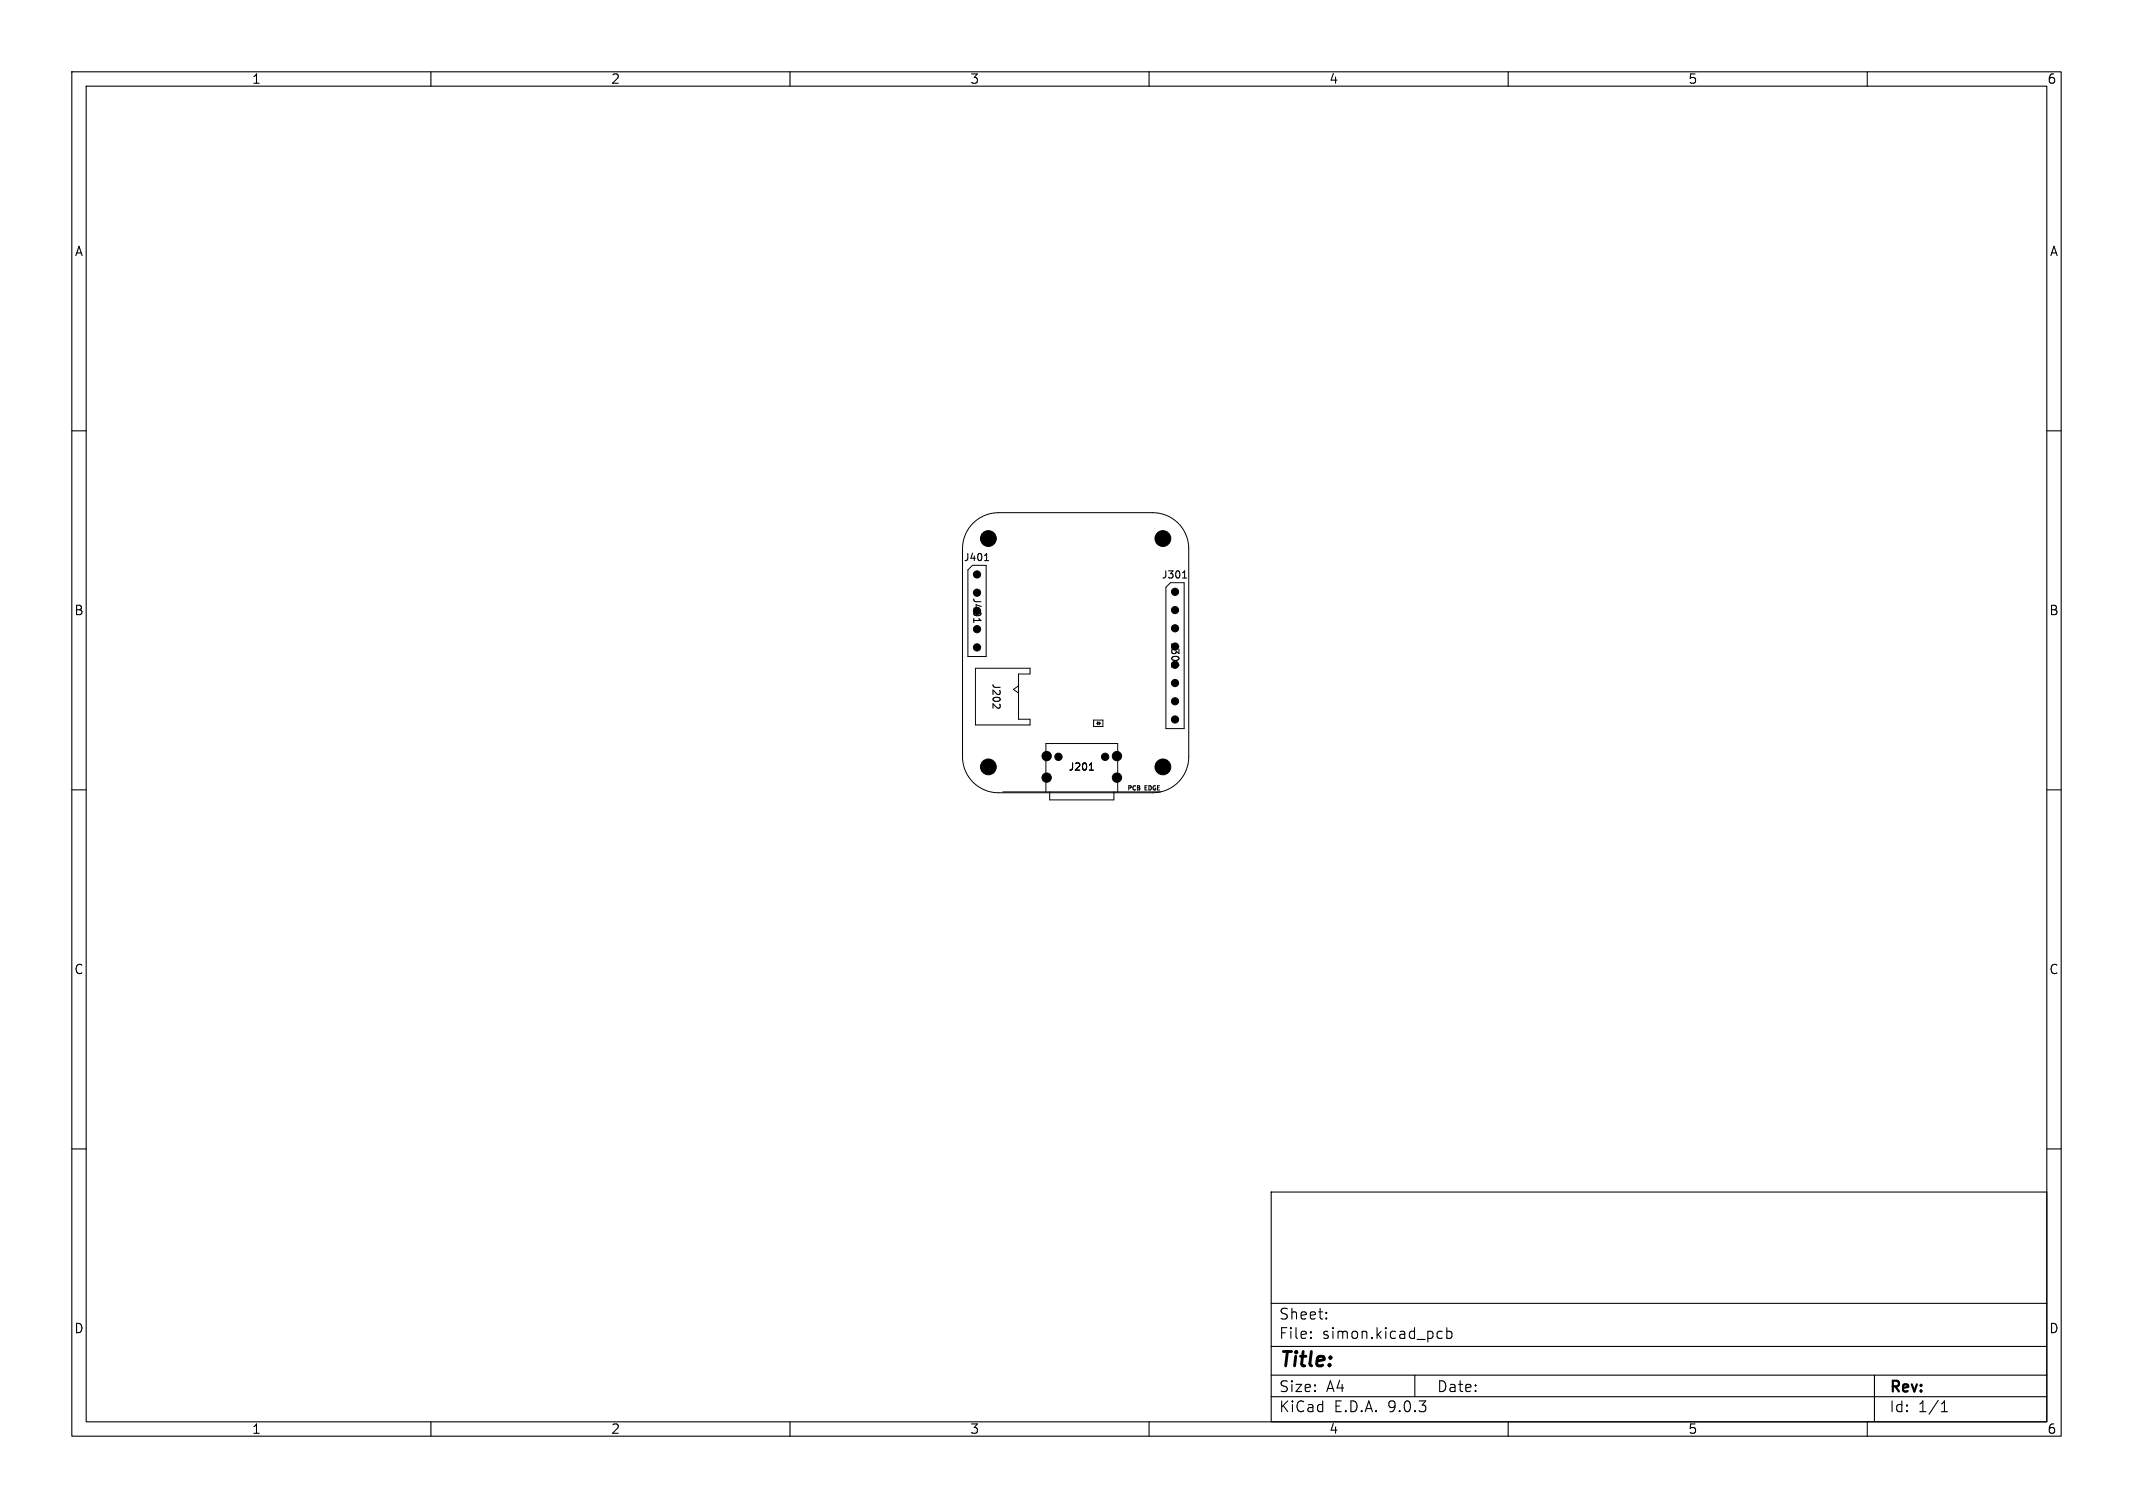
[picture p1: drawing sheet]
<svg xmlns="http://www.w3.org/2000/svg" width="297mm" height="210mm" viewBox="0 0 297 210" stroke-linecap="round" stroke-linejoin="round" font-family="sans-serif">
<defs><g id="words">
<text font-size="2.8" x="178" y="190.9">Title:</text>
<g font-size="2.1">
<text x="178" y="184">Sheet:</text>
<text x="178" y="186.7">File:</text>
<text x="184.1" y="186.7">simon.kicad_pcb</text>
<text x="178" y="196.9">KiCad</text>
<text x="178" y="194.1">Size:</text>
<text x="184.7" y="194.1">A4</text>
<text x="185.7" y="196.9">E.D.A.</text>
<text x="193.3" y="196.9">9.0.3</text>
<text x="200" y="194.1">Date:</text>
<text x="263" y="194.3">Rev:</text>
<text x="263" y="196.9">Id:</text>
<text x="267.1" y="196.9">1/1</text>
</g>
<g font-size="1.8">
<text x="35" y="11.9">1</text>
<text x="85" y="11.9">2</text>
<text x="135" y="11.9">3</text>
<text x="185" y="11.9">4</text>
<text x="235" y="11.9">5</text>
<text x="285" y="11.9">6</text>
<text x="10.3" y="35.9">A</text>
<text x="285.4" y="35.9">A</text>
<text x="10.3" y="85.9">B</text>
<text x="285.3" y="85.9">B</text>
<text x="10.3" y="135.9">C</text>
<text x="285.3" y="135.9">C</text>
<text x="10.3" y="185.9">D</text>
<text x="285.3" y="185.9">D</text>
<text x="35" y="199.9">1</text>
<text x="85" y="199.9">2</text>
<text x="135" y="199.9">3</text>
<text x="185" y="199.9">4</text>
<text x="235" y="199.9">5</text>
<text x="285" y="199.9">6</text>
</g>
<g font-size="1.4">
<text x="134.1" y="78.3">J401</text>
<text x="135.3" y="83.1" transform="rotate(90 135.3 83.1)">J401</text>
<text x="161.7" y="80.8">J301</text>
<text x="162.9" y="89.4" transform="rotate(90 162.9 89.4)">J301</text>
<text x="138" y="95.1" transform="rotate(90 138 95.1)">J202</text>
<text x="148.7" y="107.5">J201</text>
</g>
<g font-size=".8">
<text x="157" y="110.1">PCB</text>
<text x="159.3" y="110.1">EDGE</text>
</g>
</g></defs>
<g fill="none" stroke="#000" stroke-width=".15">
<path d="M10 10h277v190h-277zM12 12h273v186h-273zM60 10v2M110 10v2M160 10v2M210 10v2M260 10v2M10 60h2M137.1 78.1h.6M137.3 77.2l.1-.1v1M164.9 79.6v-.1v1M285 60h2"/>
<path d="M135.6 86.1v.6M136.4 86.3l.2 .1h-1M139.3 98.4l-.2 .2h-.3l-.5-.6v.6M163.2 92.4v.5M164 92.5l.2 .1h-1M164.7 80.5h.5M10 110h2M151.7 107.2h.6M151.9 106.4l.1-.2v1M285 110h2M10 160h2M177 166h108v32h-108z"/>
<path d="M285 160h2M60 198v2M110 198v2M160 198v2M177 194.5h108M177 191.5h108M177 187.5h108M177 181.5h108M182.5 186.3h.1l-.1 .1M182.5 186.3v.1M182.5 185.5v.1M182.5 185.5h.1l-.1 .1"/>
<path d="M184.7 183.6v.1M184.7 183.6h-.1l.1 .1M184.7 182.8v.1M184.7 182.8h-.1l.1 .1M197 191.5v3M200.2 186.3l.2 .1 .4-.1M200.2 185.5l.2-.1 .4 .1M201.5 185.5l.4-.1 .3 .3v.4l-.2 .2-.1 .1-.4-.1M201.5 184.9v1.5M210 198v2M260 198v2M261 191.5v6.5"/>
<path d="M270.3 196.6h.9M270.3 195.5l.4-.4v1.5"/>
</g>
<g fill="none" stroke="#000" stroke-width=".14">
<path d="M135.4 78.7l-.6 .7v12h2.5v-12.7M135.5 72.9a5 5 0 0 1 3.5-1.5h21.5a5 5 0 0 1 5 5v29a5 5 0 0 1-5 5h-21.5a5 5 0 0 1-5-5v-29a5 5 0 0 1 1.5-3.5zM135.8 93.1h7.6v.8h-1.6v6.3h1.6v.8h-7.6zM141.8 95.5l-.7 .5 .7 .5M163 81.2l-.7 .6v19.7h2.6v-20.3M139.6 110.3h22M145.6 110.3v-6.8h10v6.8M146.2 110.3v1.1h8.9v-1.1M152.3 100.3h1.3v.9h-1.3zM152.7 100.7h.1M152.8 100.5l.3 .2-.3 .2zM153.1 100.5v.4"/>
<path d="M153.1 100.7h.2"/>
</g>
<g fill="#000" stroke="#000" stroke-width=".14">
<circle cx="136" cy="80" r=".5"/>
<circle cx="137.6" cy="75" r="1.1"/>
<circle cx="161.9" cy="75" r="1.1"/>
<circle cx="136" cy="87.6" r=".5"/>
<circle cx="136" cy="90.2" r=".5"/>
<circle cx="136" cy="82.5" r=".5"/>
<circle cx="163.6" cy="92.6" r=".5"/>
<circle cx="163.6" cy="82.4" r=".5"/>
<circle cx="163.6" cy="95.1" r=".5"/>
<circle cx="163.6" cy="87.5" r=".5"/>
<circle cx="163.6" cy="85" r=".5"/>
<circle cx="163.6" cy="97.7" r=".5"/>
<circle cx="137.6" cy="106.8" r="1.1"/>
<circle cx="145.7" cy="105.3" r=".65"/>
<circle cx="145.7" cy="108.3" r=".65"/>
<circle cx="147.4" cy="105.4" r=".51"/>
<circle cx="153.9" cy="105.4" r=".51"/>
<circle cx="155.5" cy="105.3" r=".65"/>
<circle cx="155.5" cy="108.3" r=".65"/>
<circle cx="161.9" cy="106.8" r="1.1"/>
<circle cx="163.6" cy="100.2" r=".5"/>
</g>
<use href="#words"/>
</svg>
